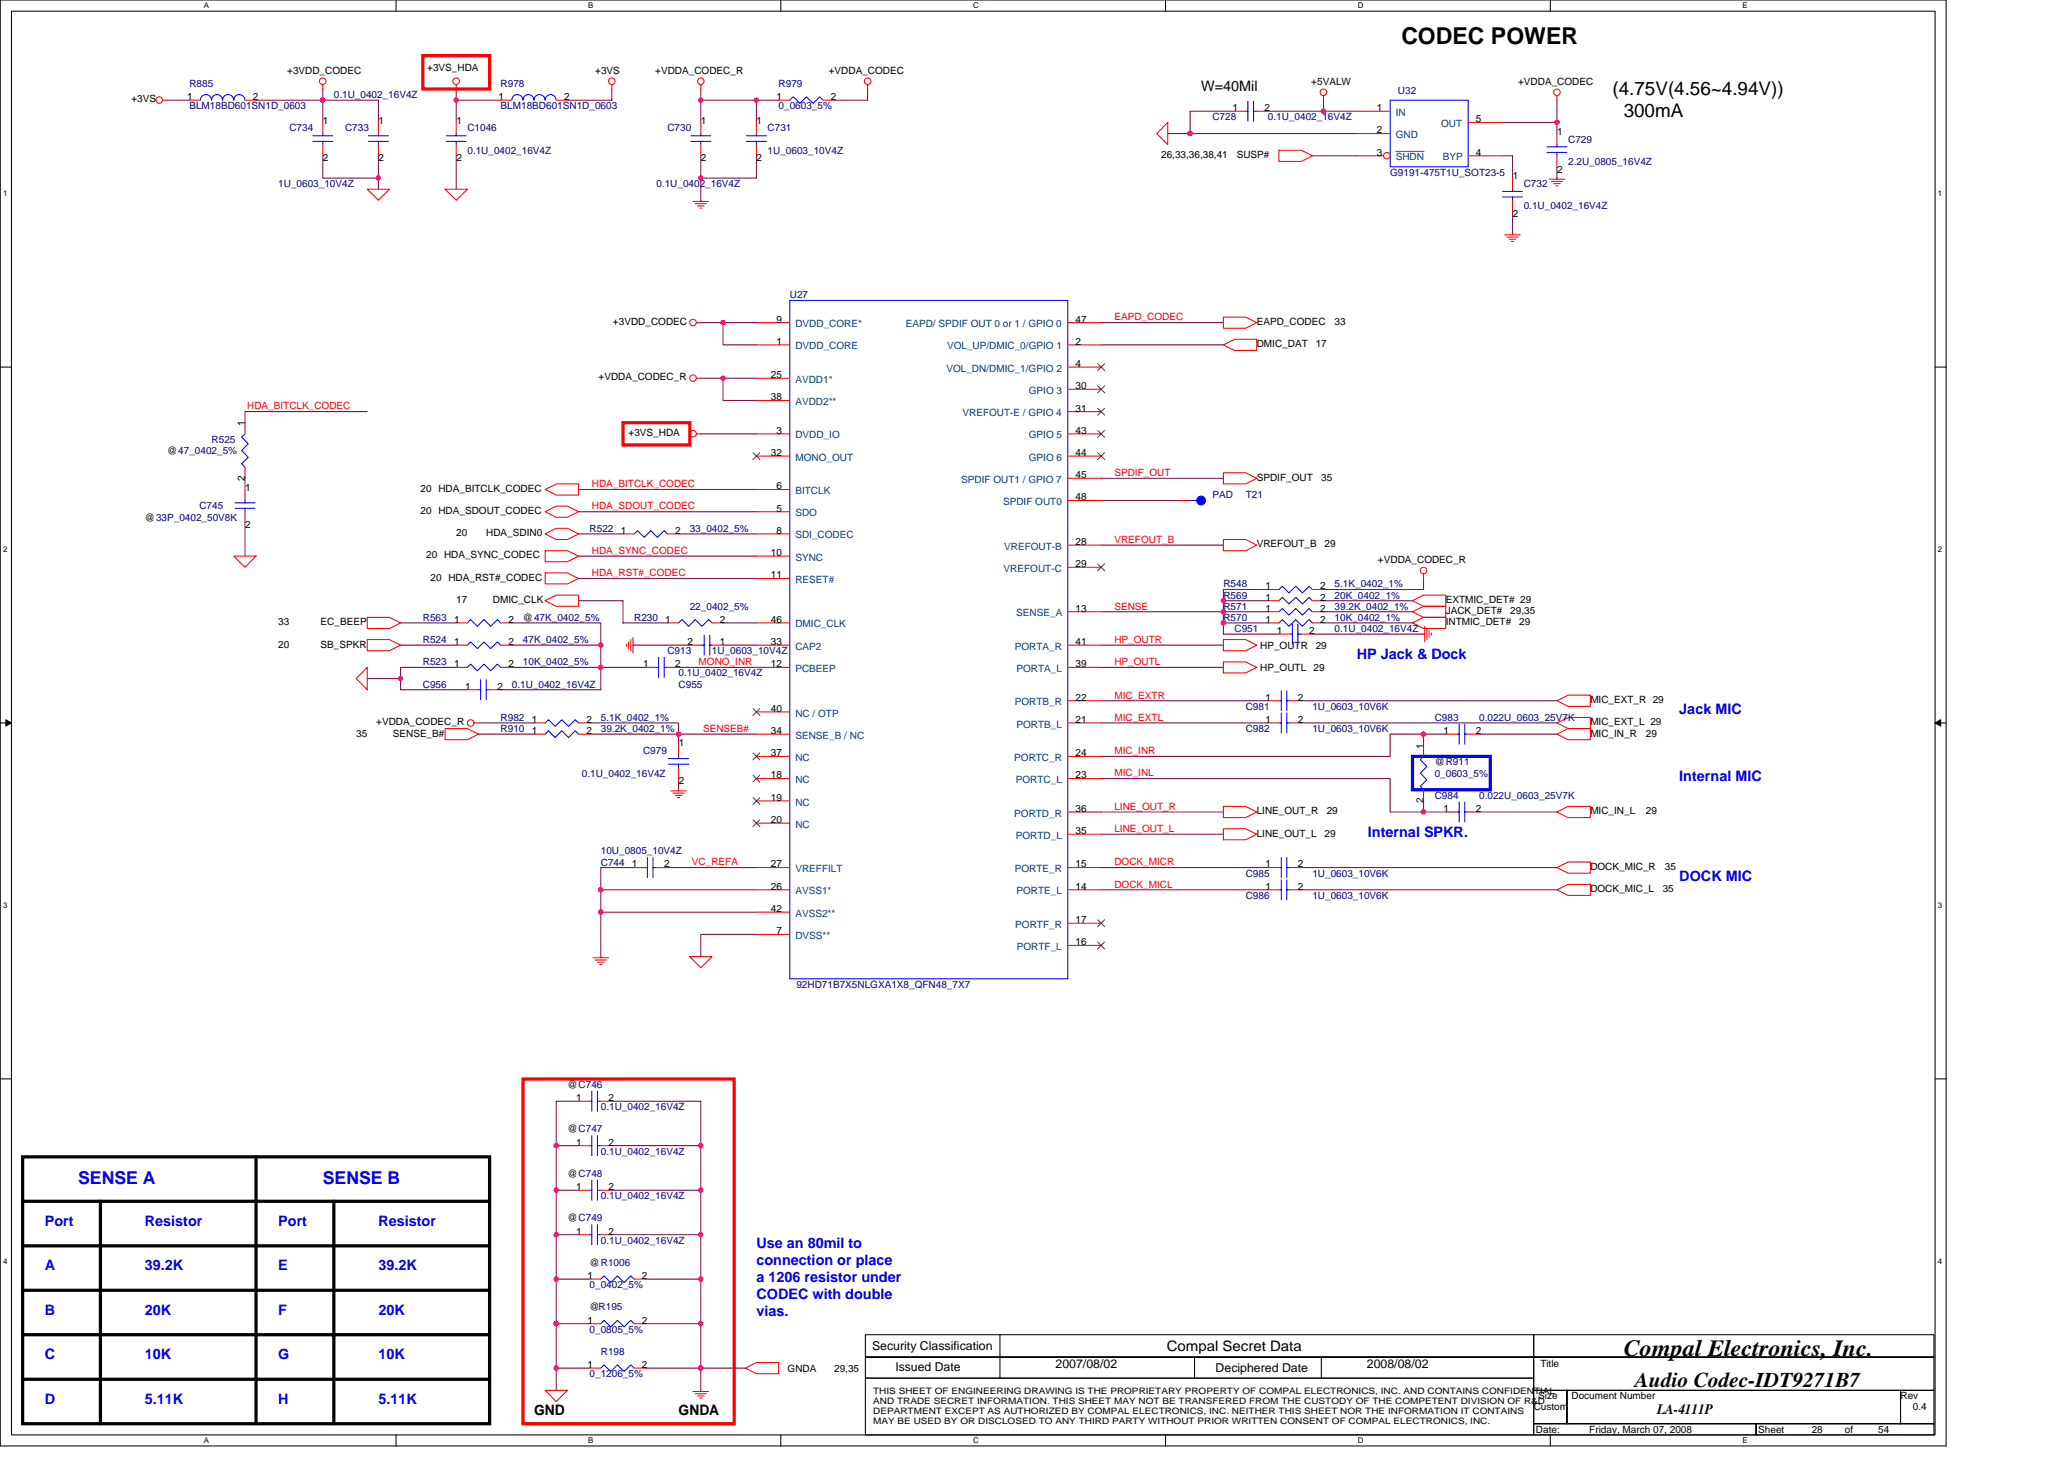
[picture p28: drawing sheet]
<svg xmlns="http://www.w3.org/2000/svg" width="297mm" height="210mm" viewBox="0 0 297 210" stroke-linecap="round" stroke-linejoin="round" font-family="sans-serif">
<defs><g id="words">
<g font-size="3.3">
<text x="201.7" y="6.3">CODEC POWER</text>
<text x="233.7" y="195.1">Compal Electronics, Inc.</text>
</g>
<text font-size="3" x="235.3" y="199.6">Audio Codec-IDT9271B7</text>
<g font-size="2.7">
<text x="232.1" y="13.7">(4.75V(4.56~4.94V))</text>
<text x="233.7" y="16.8">300mA</text>
</g>
<g font-size="2.5" fill="#00f">
<text x="11.3" y="170.4">SENSE A</text>
<text x="46.5" y="170.4">SENSE B</text>
</g>
<g font-size="2.1">
<text x="172.9" y="13.1">W=40Mil</text>
<text x="167.9" y="194.4">Compal Secret Data</text>
<text x="76.9" y="203.6">GND</text>
<text x="97.7" y="203.6">GNDA</text>
<text x="238.5" y="203.5">LA-4111P</text>
</g>
<g font-size="2.1" fill="#00f">
<text x="195.3" y="94.7">HP Jack &amp; Dock</text>
<text x="241.7" y="102.7">Jack MIC</text>
<text x="241.7" y="112.4">Internal MIC</text>
<text x="196.9" y="120.4">Internal SPKR.</text>
<text x="241.7" y="126.7">DOCK MIC</text>
<text x="6.5" y="176.4">Port</text>
<text x="20.8" y="176.4">Resistor</text>
<text x="40" y="176.4">Port</text>
<text x="54.5" y="176.4">Resistor</text>
<text x="108.9" y="179.6">Use an 80mil to</text>
<text x="6.5" y="182.8">A</text>
<text x="20.8" y="182.8">39.2K</text>
<text x="40" y="182.8">E</text>
<text x="54.5" y="182.8">39.2K</text>
<text x="108.9" y="182">connection or place</text>
<text x="108.9" y="184.5">a 1206 resistor under</text>
<text x="6.5" y="189.2">B</text>
<text x="20.8" y="189.2">20K</text>
<text x="40" y="189.2">F</text>
<text x="54.5" y="189.2">20K</text>
<text x="108.9" y="186.9">CODEC with double</text>
<text x="108.9" y="189.4">vias.</text>
<text x="6.5" y="195.6">C</text>
<text x="20.8" y="195.6">10K</text>
<text x="40" y="195.6">G</text>
<text x="54.5" y="195.6">10K</text>
<text x="6.5" y="202">D</text>
<text x="20.8" y="202">5.11K</text>
<text x="40" y="202">H</text>
<text x="54.5" y="202">5.11K</text>
</g>
<g font-size="1.8">
<text x="125.5" y="194.2">Security Classification</text>
<text x="128.9" y="197.3">Issued Date</text>
<text x="151.9" y="196.8">2007/08/02</text>
<text x="174.9" y="197.4">Deciphered Date</text>
<text x="196.7" y="196.8">2008/08/02</text>
</g>
<g font-size="1.4">
<text x="41.3" y="10.6">+3VDD_CODEC</text>
<text x="61.5" y="10.3">+3VS_HDA</text>
<text x="85.7" y="10.6">+3VS</text>
<text x="94.3" y="10.6">+VDDA_CODEC_R</text>
<text x="119.3" y="10.6">+VDDA_CODEC</text>
<text x="18.9" y="14.7">+3VS</text>
<text x="26.9" y="14.4">1</text>
<text x="36.4" y="14.4">2</text>
<text x="46.5" y="17.8">1</text>
<text x="54.5" y="17.8">1</text>
<text x="65.7" y="17.8">1</text>
<text x="71.7" y="14.4">1</text>
<text x="81.2" y="14.4">2</text>
<text x="100.9" y="17.8">1</text>
<text x="108.9" y="17.8">1</text>
<text x="111.7" y="14.4">1</text>
<text x="119.6" y="14.4">2</text>
<text x="177.4" y="16">1</text>
<text x="182" y="16">2</text>
<text x="188.7" y="12.2">+5VALW</text>
<text x="198.1" y="16">1</text>
<text x="212.4" y="17.6">5</text>
<text x="218.5" y="12.2">+VDDA_CODEC</text>
<text x="46.5" y="23.2">2</text>
<text x="54.5" y="23.2">2</text>
<text x="65.7" y="23.2">2</text>
<text x="100.9" y="23.2">2</text>
<text x="108.9" y="23.2">2</text>
<text x="167.1" y="22.7">26,33,36,38,41</text>
<text x="178" y="22.7">SUSP#</text>
<text x="198.1" y="22.4">3</text>
<text x="198.1" y="19.2">2</text>
<text x="212.4" y="22.4">4</text>
<text x="224.1" y="19.4">1</text>
<text x="217.7" y="25.8">1</text>
<text x="224.1" y="24.8">2</text>
<text x="217.7" y="31.2">2</text>
<text x="88.2" y="46.7">+3VDD_CODEC</text>
<text x="111.7" y="46.4">9</text>
<text x="154.8" y="46.4">47</text>
<text x="180.9" y="46.7">EAPD_CODEC</text>
<text x="192.1" y="46.7">33</text>
<text x="111.7" y="49.6">1</text>
<text x="154.8" y="49.6">2</text>
<text x="154.8" y="52.8">4</text>
<text x="180.9" y="50">DMIC_DAT</text>
<text x="189.4" y="50">17</text>
<text x="86.1" y="54.7">+VDDA_CODEC_R</text>
<text x="110.9" y="54.4">25</text>
<text x="110.9" y="57.6">38</text>
<text x="154.8" y="56">30</text>
<text x="154.8" y="59.2">31</text>
<text x="24" y="65.3">@47_0402_5%</text>
<text x="35.2" y="61.3" transform="rotate(-90 35.2 61.3)">1</text>
<text x="90.5" y="62.7">+3VS_HDA</text>
<text x="110.9" y="65.6">32</text>
<text x="111.7" y="62.4">3</text>
<text x="154.8" y="65.6">44</text>
<text x="154.8" y="62.4">43</text>
<text x="35.2" y="69.2" transform="rotate(-90 35.2 69.2)">2</text>
<text x="35.3" y="70.6">1</text>
<text x="60.5" y="70.7">20 HDA_BITCLK_CODEC</text>
<text x="111.7" y="70.4">6</text>
<text x="154.8" y="68.8">45</text>
<text x="154.8" y="72">48</text>
<text x="180.9" y="69.2">SPDIF_OUT</text>
<text x="190.2" y="69.2">35</text>
<text x="20.8" y="74.9">@33P_0402_50V8K</text>
<text x="35.3" y="76">2</text>
<text x="60.5" y="74">20 HDA_SDOUT_CODEC</text>
<text x="65.7" y="77.2">20</text>
<text x="70" y="77.2">HDA_SDIN0</text>
<text x="89.3" y="76.8">1</text>
<text x="97.2" y="76.8">2</text>
<text x="111.7" y="73.6">5</text>
<text x="111.7" y="76.8">8</text>
<text x="61.3" y="80.3">20 HDA_SYNC_CODEC</text>
<text x="62" y="83.5">20 HDA_RST#_CODEC</text>
<text x="110.9" y="83.2">11</text>
<text x="110.9" y="80">10</text>
<text x="154.8" y="78.4">28</text>
<text x="154.8" y="81.6">29</text>
<text x="180.9" y="78.7">VREFOUT_B</text>
<text x="190.6" y="78.7">29</text>
<text x="198.3" y="81">+VDDA_CODEC_R</text>
<text x="40" y="90">33</text>
<text x="46.1" y="90">EC_BEEP</text>
<text x="65.3" y="89.6">1</text>
<text x="65.7" y="86.7">17</text>
<text x="70.9" y="86.7">DMIC_CLK</text>
<text x="73.2" y="89.6">2</text>
<text x="75.3" y="89.3">@47K_0402_5%</text>
<text x="95.7" y="89.6">1</text>
<text x="103.6" y="89.6">2</text>
<text x="110.9" y="89.6">46</text>
<text x="154.8" y="88">13</text>
<text x="182.1" y="89.6">1</text>
<text x="182.1" y="86.4">1</text>
<text x="182.1" y="84.8">1</text>
<text x="182.1" y="88">1</text>
<text x="190" y="89.6">2</text>
<text x="190" y="86.4">2</text>
<text x="190" y="84.8">2</text>
<text x="190" y="88">2</text>
<text x="208.1" y="90">INTMIC_DET#</text>
<text x="208.1" y="86.7">EXTMIC_DET# 29</text>
<text x="208.1" y="88.3">JACK_DET#</text>
<text x="217.4" y="88.3">29,35</text>
<text x="218.6" y="90">29</text>
<text x="40" y="93.2">20</text>
<text x="46.1" y="93.2">SB_SPKR</text>
<text x="65.3" y="96">1</text>
<text x="65.3" y="92.8">1</text>
<text x="73.2" y="96">2</text>
<text x="73.2" y="92.8">2</text>
<text x="92.5" y="96">1</text>
<text x="97.2" y="96">2</text>
<text x="98.9" y="92.8">2</text>
<text x="103.6" y="92.8">1</text>
<text x="110.9" y="96">12</text>
<text x="110.9" y="92.8">33</text>
<text x="154.8" y="92.8">41</text>
<text x="154.8" y="96">39</text>
<text x="181.4" y="93.3">HP_OUTR</text>
<text x="183.7" y="91.2">1</text>
<text x="188.4" y="91.2">2</text>
<text x="189.4" y="93.3">29</text>
<text x="66.9" y="99.2">1</text>
<text x="71.6" y="99.2">2</text>
<text x="154.8" y="100.8">22</text>
<text x="181.4" y="96.5">HP_OUTL</text>
<text x="182.1" y="100.8">1</text>
<text x="186.8" y="100.8">2</text>
<text x="189" y="96.5">29</text>
<text x="228.9" y="101.2">MIC_EXT_R 29</text>
<text x="51.3" y="106">35</text>
<text x="54.1" y="104.4">+VDDA_CODEC_R</text>
<text x="56.5" y="106">SENSE_B#</text>
<text x="76.5" y="105.6">1</text>
<text x="76.5" y="104">1</text>
<text x="84.4" y="105.6">2</text>
<text x="84.4" y="104">2</text>
<text x="97.7" y="107.4">1</text>
<text x="110.9" y="105.6">34</text>
<text x="110.9" y="102.4">40</text>
<text x="154.8" y="104">21</text>
<text x="182.1" y="104">1</text>
<text x="186.8" y="104">2</text>
<text x="204.8" y="107.7" transform="rotate(-90 204.8 107.7)">1</text>
<text x="207.7" y="105.6">1</text>
<text x="212.4" y="105.6">2</text>
<text x="228.9" y="104.4">MIC_EXT_L 29</text>
<text x="228.9" y="106">MIC_IN_R</text>
<text x="236.9" y="106">29</text>
<text x="97.7" y="112.8">2</text>
<text x="110.9" y="112">18</text>
<text x="110.9" y="108.8">37</text>
<text x="154.8" y="112">23</text>
<text x="154.8" y="108.8">24</text>
<text x="206.5" y="110.1">@R911</text>
<text x="110.9" y="115.2">19</text>
<text x="110.9" y="118.4">20</text>
<text x="154.8" y="120">35</text>
<text x="154.8" y="116.8">36</text>
<text x="180.9" y="117.2">LINE_OUT_R</text>
<text x="190.9" y="117.2">29</text>
<text x="204.8" y="115.5" transform="rotate(-90 204.8 115.5)">2</text>
<text x="207.7" y="116.8">1</text>
<text x="212.4" y="116.8">2</text>
<text x="228.9" y="117.2">MIC_IN_L</text>
<text x="236.9" y="117.2">29</text>
<text x="90.9" y="124.8">1</text>
<text x="95.6" y="124.8">2</text>
<text x="110.9" y="124.8">27</text>
<text x="154.8" y="124.8">15</text>
<text x="180.9" y="120.4">LINE_OUT_L</text>
<text x="182.1" y="124.8">1</text>
<text x="186.8" y="124.8">2</text>
<text x="190.6" y="120.4">29</text>
<text x="228.9" y="125.2">DOCK_MIC_R</text>
<text x="239.6" y="125.2">35</text>
<text x="110.9" y="128">26</text>
<text x="110.9" y="131.2">42</text>
<text x="154.8" y="128">14</text>
<text x="182.1" y="128">1</text>
<text x="186.8" y="128">2</text>
<text x="228.9" y="128.4">DOCK_MIC_L</text>
<text x="239.3" y="128.4">35</text>
<text x="111.7" y="134.4">7</text>
<text x="154.8" y="136">16</text>
<text x="154.8" y="132.8">17</text>
<text x="81.7" y="156.5">@C746</text>
<text x="82.9" y="158.4">1</text>
<text x="87.6" y="158.4">2</text>
<text x="81.7" y="162.9">@C747</text>
<text x="82.9" y="164.8">1</text>
<text x="87.6" y="164.8">2</text>
<text x="81.7" y="169.3">@C748</text>
<text x="82.9" y="171.2">1</text>
<text x="87.6" y="171.2">2</text>
<text x="81.7" y="175.7">@C749</text>
<text x="82.9" y="177.6">1</text>
<text x="87.6" y="177.6">2</text>
<text x="84.5" y="184">1</text>
<text x="84.9" y="182.1">@R1006</text>
<text x="92.4" y="184">2</text>
<text x="84.5" y="190.4">1</text>
<text x="84.9" y="188.5">@R195</text>
<text x="92.4" y="190.4">2</text>
<text x="84.5" y="196.8">1</text>
<text x="92.4" y="196.8">2</text>
<text x="113.3" y="197.3">GNDA</text>
<text x="120.1" y="197.3">29,35</text>
<text x="221.7" y="196.7">Title</text>
<text x="220.7" y="202.9">Custom</text>
<text x="221.4" y="201.3">Size</text>
<text x="226.2" y="201.3">Document Number</text>
<text x="273.5" y="201.3">Rev</text>
<text x="275.3" y="202.9">0.4</text>
<text x="221" y="206.1">Date:</text>
<text x="228.7" y="206.1">Friday, March 07, 2008</text>
<text x="253" y="206.1">Sheet</text>
<text x="260.7" y="206.1">28</text>
<text x="265.5" y="206.1">of</text>
<text x="270.3" y="206.1">54</text>
</g>
<g font-size="1.4" fill="#000080">
<text x="27.3" y="12.5">R885</text>
<text x="27.3" y="15.7">BLM18BD601SN1D_0603</text>
<text x="48" y="14.1">0.1U_0402_16V4Z</text>
<text x="72" y="12.5">R978</text>
<text x="72" y="15.7">BLM18BD601SN1D_0603</text>
<text x="112.1" y="12.5">R979</text>
<text x="112.1" y="15.7">0_0603_5%</text>
<text x="174.5" y="17.3">C728</text>
<text x="182.5" y="17.3">0.1U_0402_16V4Z</text>
<text x="201.2" y="13.5">U32</text>
<text x="41.7" y="18.9">C734</text>
<text x="49.7" y="18.9">C733</text>
<text x="67.3" y="18.9">C1046</text>
<text x="67.3" y="22.1">0.1U_0402_16V4Z</text>
<text x="96.1" y="18.9">C730</text>
<text x="110.5" y="18.9">C731</text>
<text x="110.5" y="22.1">1U_0603_10V4Z</text>
<text x="225.7" y="20.5">C729</text>
<text x="225.7" y="23.7">2.2U_0805_16V4Z</text>
<text x="40" y="26.9">1U_0603_10V4Z</text>
<text x="94.5" y="26.9">0.1U_0402_16V4Z</text>
<text x="200.1" y="25.3">G9191-475T1U_SOT23-5</text>
<text x="219.3" y="26.9">C732</text>
<text x="219.3" y="30.1">0.1U_0402_16V4Z</text>
<text x="113.7" y="42.9">U27</text>
<text x="30.5" y="63.7">R525</text>
<text x="174.5" y="71.7">PAD</text>
<text x="179.3" y="71.7">T21</text>
<text x="28.7" y="73.3">C745</text>
<text x="84.9" y="76.5">R522</text>
<text x="99.3" y="76.5">33_0402_5%</text>
<text x="60.9" y="89.3">R563</text>
<text x="91.3" y="89.3">R230</text>
<text x="99.3" y="87.7">22_0402_5%</text>
<text x="176.1" y="89.3">R570</text>
<text x="176.1" y="86.1">R569</text>
<text x="176.1" y="84.5">R548</text>
<text x="176.1" y="87.7">R571</text>
<text x="192.1" y="89.3">10K_0402_1%</text>
<text x="192.1" y="86.1">20K_0402_1%</text>
<text x="192.1" y="84.5">5.1K_0402_1%</text>
<text x="192.1" y="87.7">39.2K_0402_1%</text>
<text x="60.9" y="95.7">R523</text>
<text x="60.9" y="92.5">R524</text>
<text x="75.3" y="95.7">10K_0402_5%</text>
<text x="75.3" y="92.5">47K_0402_5%</text>
<text x="96.1" y="94.1">C913</text>
<text x="102.5" y="94.1">1U_0603_10V4Z</text>
<text x="177.7" y="90.9">C951</text>
<text x="192.1" y="90.9">0.1U_0402_16V4Z</text>
<text x="60.9" y="98.9">C956</text>
<text x="73.7" y="98.9">0.1U_0402_16V4Z</text>
<text x="97.7" y="98.9">C955</text>
<text x="97.7" y="97.3">0.1U_0402_16V4Z</text>
<text x="72" y="105.3">R910</text>
<text x="72" y="103.7">R982</text>
<text x="86.5" y="105.3">39.2K_0402_1%</text>
<text x="86.5" y="103.7">5.1K_0402_1%</text>
<text x="179.3" y="102.1">C981</text>
<text x="179.3" y="105.3">C982</text>
<text x="188.9" y="102.1">1U_0603_10V6K</text>
<text x="188.9" y="105.3">1U_0603_10V6K</text>
<text x="206.5" y="103.7">C983</text>
<text x="212.9" y="103.7">0.022U_0603_25V7K</text>
<text x="83.7" y="111.7">0.1U_0402_16V4Z</text>
<text x="92.5" y="108.5">C979</text>
<text x="206.5" y="111.7">0_0603_5%</text>
<text x="206.5" y="114.9">C984</text>
<text x="212.9" y="114.9">0.022U_0603_25V7K</text>
<text x="86.5" y="124.5">C744</text>
<text x="86.5" y="122.9">10U_0805_10V4Z</text>
<text x="179.3" y="129.3">C986</text>
<text x="179.3" y="126.1">C985</text>
<text x="188.9" y="129.3">1U_0603_10V6K</text>
<text x="188.9" y="126.1">1U_0603_10V6K</text>
<text x="114.6" y="142.1">92HD71B7X5NLGXA1X8_QFN48_7X7</text>
<text x="86.5" y="159.7">0.1U_0402_16V4Z</text>
<text x="86.5" y="166.1">0.1U_0402_16V4Z</text>
<text x="86.5" y="172.5">0.1U_0402_16V4Z</text>
<text x="86.5" y="178.9">0.1U_0402_16V4Z</text>
<text x="84.9" y="185.3">0_0402_5%</text>
<text x="84.9" y="191.7">0_0805_5%</text>
<text x="86.5" y="194.9">R198</text>
<text x="84.9" y="198.1">0_1206_5%</text>
</g>
<g font-size="1.4" fill="#004080">
<text x="200.9" y="16.7">IN</text>
<text x="200.9" y="19.9">GND</text>
<text x="200.9" y="23.1">SHDN</text>
<text x="207.4" y="18.3">OUT</text>
<text x="207.6" y="23.1">BYP</text>
<text x="114.5" y="47.1">DVDD_CORE*</text>
<text x="130.3" y="47.1">EAPD/ SPDIF OUT 0 or 1 / GPIO 0</text>
<text x="114.5" y="50.3">DVDD_CORE</text>
<text x="136.2" y="53.5">VOL_DN/DMIC_1/GPIO 2</text>
<text x="136.3" y="50.3">VOL_UP/DMIC_0/GPIO 1</text>
<text x="114.5" y="55.1">AVDD1*</text>
<text x="114.5" y="58.3">AVDD2**</text>
<text x="138.5" y="59.9">VREFOUT-E / GPIO 4</text>
<text x="148.1" y="56.7">GPIO 3</text>
<text x="114.5" y="63.1">DVDD_IO</text>
<text x="148.1" y="63.1">GPIO 5</text>
<text x="114.5" y="71.1">BITCLK</text>
<text x="114.5" y="66.3">MONO_OUT</text>
<text x="138.3" y="69.5">SPDIF OUT1 / GPIO 7</text>
<text x="148.1" y="66.3">GPIO 6</text>
<text x="114.5" y="74.3">SDO</text>
<text x="114.5" y="77.5">SDI_CODEC</text>
<text x="144.4" y="72.7">SPDIF OUT0</text>
<text x="114.5" y="83.9">RESET#</text>
<text x="114.5" y="80.7">SYNC</text>
<text x="144.4" y="82.3">VREFOUT-C</text>
<text x="144.5" y="79.1">VREFOUT-B</text>
<text x="146.3" y="88.7">SENSE_A</text>
<text x="114.5" y="93.5">CAP2</text>
<text x="114.5" y="90.3">DMIC_CLK</text>
<text x="146" y="93.5">PORTA_R</text>
<text x="114.5" y="96.7">PCBEEP</text>
<text x="146" y="101.5">PORTB_R</text>
<text x="146.3" y="96.7">PORTA_L</text>
<text x="114.5" y="106.3">SENSE_B / NC</text>
<text x="114.5" y="103.1">NC / OTP</text>
<text x="146.3" y="104.7">PORTB_L</text>
<text x="114.5" y="112.7">NC</text>
<text x="114.5" y="109.5">NC</text>
<text x="146" y="109.5">PORTC_R</text>
<text x="146.2" y="112.7">PORTC_L</text>
<text x="114.5" y="115.9">NC</text>
<text x="114.5" y="119.1">NC</text>
<text x="146" y="117.5">PORTD_R</text>
<text x="114.5" y="125.5">VREFFILT</text>
<text x="146" y="125.5">PORTE_R</text>
<text x="146.2" y="120.7">PORTD_L</text>
<text x="114.5" y="128.7">AVSS1*</text>
<text x="114.5" y="131.9">AVSS2**</text>
<text x="146.3" y="128.7">PORTE_L</text>
<text x="114.5" y="135.1">DVSS**</text>
<text x="146.1" y="133.5">PORTF_R</text>
<text x="146.3" y="136.7">PORTF_L</text>
</g>
<g font-size="1.4" fill="#f00">
<text x="160.4" y="46.1">EAPD_CODEC</text>
<text x="35.6" y="58.9">HDA_BITCLK_CODEC</text>
<text x="85.2" y="70.1">HDA_BITCLK_CODEC</text>
<text x="160.4" y="68.5">SPDIF_OUT</text>
<text x="85.2" y="73.3">HDA_SDOUT_CODEC</text>
<text x="85.2" y="79.7">HDA_SYNC_CODEC</text>
<text x="85.2" y="82.9">HDA_RST#_CODEC</text>
<text x="160.4" y="78.1">VREFOUT_B</text>
<text x="160.4" y="87.7">SENSE</text>
<text x="100.5" y="95.7">MONO_INR</text>
<text x="160.4" y="95.7">HP_OUTL</text>
<text x="160.4" y="92.5">HP_OUTR</text>
<text x="160.4" y="100.5">MIC_EXTR</text>
<text x="101.2" y="105.3">SENSEB#</text>
<text x="160.4" y="103.7">MIC_EXTL</text>
<text x="160.4" y="108.5">MIC_INR</text>
<text x="160.4" y="111.7">MIC_INL</text>
<text x="160.4" y="119.7">LINE_OUT_L</text>
<text x="160.4" y="116.5">LINE_OUT_R</text>
<text x="99.6" y="124.5">VC_REFA</text>
<text x="160.4" y="124.5">DOCK_MICR</text>
<text x="160.4" y="127.7">DOCK_MICL</text>
</g>
<g font-size="1.3">
<text x="125.7" y="200.5">THIS SHEET OF ENGINEERING DRAWING IS THE PROPRIETARY PROPERTY OF COMPAL ELECTRONICS, INC. AND CONTAINS CONFIDENTIAL</text>
<text x="125.7" y="202">AND TRADE SECRET INFORMATION. THIS SHEET MAY NOT BE TRANSFERED FROM THE CUSTODY OF THE COMPETENT DIVISION OF R&amp;D</text>
<text x="125.7" y="203.5">DEPARTMENT EXCEPT AS AUTHORIZED BY COMPAL ELECTRONICS, INC. NEITHER THIS SHEET NOR THE INFORMATION IT CONTAINS</text>
<text x="125.7" y="204.9">MAY BE USED BY OR DISCLOSED TO ANY THIRD PARTY WITHOUT PRIOR WRITTEN CONSENT OF COMPAL ELECTRONICS, INC.</text>
</g>
<g font-size="1.1">
<text x="29.3" y="1.2">A</text>
<text x="84.7" y="1.2">B</text>
<text x="140" y="1.2">C</text>
<text x="195.4" y="1.2">D</text>
<text x="250.8" y="1.2">E</text>
<text x=".4" y="28.2">1</text>
<text x="278.9" y="28.2">1</text>
<text x=".4" y="79.4">2</text>
<text x="278.9" y="79.4">2</text>
<text x=".4" y="130.6">3</text>
<text x="278.9" y="130.6">3</text>
<text x=".4" y="181.8">4</text>
<text x="278.9" y="181.8">4</text>
<text x="29.3" y="207.6">A</text>
<text x="84.7" y="207.6">B</text>
<text x="140" y="207.6">C</text>
<text x="195.4" y="207.6">D</text>
<text x="250.8" y="207.6">E</text>
</g>
</g></defs>
<path d="M0 0h280.1v208h-280.1zM1.6 1.6h276.9v204.8h-276.9z" fill="none" stroke="#000" stroke-width=".15"/>
<g fill="#fff">
<path d="M29.3 .2h.8v1.2h-.8z"/>
<path d="M29.3 206.6h.8v1.3h-.8z"/>
</g>
<path d="M57 0v1.6M57 206.4v1.6" fill="none" stroke="#000" stroke-width=".15"/>
<g fill="#fff">
<path d="M84.7 .2h.7v1.2h-.7z"/>
<path d="M84.7 206.6h.7v1.3h-.7z"/>
</g>
<path d="M112.4 0v1.6M112.4 206.4v1.6" fill="none" stroke="#000" stroke-width=".15"/>
<g fill="#fff">
<path d="M140 .2h.8v1.2h-.8z"/>
<path d="M140 206.6h.8v1.3h-.8z"/>
</g>
<path d="M167.7 0v1.6M167.7 206.4v1.6" fill="none" stroke="#000" stroke-width=".15"/>
<g fill="#fff">
<path d="M195.4 .2h.8v1.2h-.8z"/>
<path d="M195.4 206.6h.8v1.3h-.8z"/>
</g>
<path d="M223.1 0v1.6M223.1 206.4v1.6" fill="none" stroke="#000" stroke-width=".15"/>
<g fill="#fff">
<path d="M250.8 .2h.7v1.2h-.7z"/>
<path d="M250.8 206.6h.7v1.3h-.7z"/>
<path d="M.4 27.2h.7v1.3h-.7z"/>
<path d="M278.9 27.2h.6v1.3h-.6z"/>
<path d="M.4 78.4h.7v1.3h-.7z"/>
<path d="M278.9 78.4h.6v1.3h-.6z"/>
</g>
<path d="M0 52.8h1.6M278.5 52.8h1.6" fill="none" stroke="#000" stroke-width=".15"/>
<g fill="#fff">
<path d="M.4 129.6h.7v1.3h-.7z"/>
<path d="M278.9 129.6h.6v1.3h-.6z"/>
</g>
<path d="M0 104h1.6M278.5 104h1.6" fill="none" stroke="#000" stroke-width=".15"/>
<path d="M.8 103.5l.8 .5-.8 .5zM278.5 104l.8-.5v1z" fill="#000" stroke="#000" stroke-width=".14"/>
<g fill="#fff">
<path d="M.4 180.8h.7v1.3h-.7z"/>
<path d="M278.9 180.8h.6v1.3h-.6z"/>
</g>
<g fill="none" stroke="#000" stroke-width=".15">
<path d="M0 155.2h1.6M278.5 155.2h1.6M124.5 192h96.2v3.2h-96.2zM124.5 195.2h96.2v3.1h-96.2zM124.5 198.3h96.2v8.1h-96.2zM143.9 192v6.3M171.9 195.2v3.1M190.2 195.2v3.1M220.7 192h57.6v3.2h-57.6zM220.7 195.2h57.6v4.8h-57.6zM220.7 200h4.8v4.8h-4.8zM220.7 204.8h32v1.6h-32z"/>
<path d="M225.5 200h48v4.8h-48zM252.7 204.8h25.6v1.6h-25.6zM273.5 200h4.8v4.8h-4.8z"/>
</g>
<g fill="none" stroke="#800040" stroke-width=".15">
<path d="M24 14.4h3.3M36.8 14.4h17.7v3.2M46.5 12.8v4.8M65.7 12.8v1.6h6.3M65.7 14.4v3.2M88.1 12.8v1.6h-6.4M100.9 14.4h11.2M100.9 12.8v4.8M108.9 14.4v3.2M124.9 12.8v1.6h-4.8M168.1 19.2h27.2M177.7 16h-6.4v3.2"/>
<path d="M182.5 16h12.8M190.5 14.4v1.6M216.1 17.6h8M224.1 14.4v4.8M46.5 22.4v3.2h8M54.5 22.4v4.8M65.7 22.4v4.8M100.9 22.4v6.4M108.9 22.4v3.2h-8M188.9 22.4h6.4M216.1 22.4h1.6v3.2M217.7 30.4v3.2"/>
<path d="M224.1 24v1.6M52.8 59.2h-17.5v1.6M100.9 46.4h3.2v3.2h4.8M100.9 54.4h3.2v3.2h4.8M104.1 46.4h4.8M104.1 54.4h4.8M158.5 46.4h17.6M158.5 49.6h17.6M35.3 68.8v1.6M35.3 75.2v4.8M83.3 76.8h6.4M83.3 70.4h25.6"/>
<path d="M83.3 73.6h25.6M97.7 76.8h11.2M100.9 62.4h8M158.5 78.4h17.6M158.5 68.8h17.6M158.5 72h11.2M52.8 97.6h4.9M57.7 89.6h8M57.7 92.8h8M65.7 96h-8v3.2h9.6M73.7 89.6h12.8v3.2M73.7 96h19.2"/>
<path d="M73.7 92.8h12.8M83.3 86.4h6.4v3.2h6.4M83.3 80h25.6M83.3 83.2h25.6M86.5 92.8v6.4h-14.5M91.3 92.8h8M97.7 96h11.2M104.1 89.6h4.8M104.1 92.8h4.8M158.5 88h24M158.5 96h17.6M158.5 92.8h17.6"/>
<path d="M176.1 89.6h6.4M176.1 86.4h6.4M182.5 84.8h-6.4v6.4h8M188.9 91.2h16M190.5 89.6h12.8M190.5 88h12.8M190.5 86.4h12.8M204.9 83.2v1.6h-14.4M68.9 104h8M68.9 105.6h8M84.9 104h12.8v1.6h-12.8M97.7 112v1.6"/>
<path d="M108.9 105.6h-11.2v1.6M158.5 112h41.6v4.8h8M158.5 100.8h24M158.5 104h24M158.5 116.8h17.6M187.3 100.8h36.8M187.3 104h36.8M204.9 105.6v1.6M204.9 115.2v1.6M208.1 105.6h-8v3.2h-41.6M212.9 105.6h11.2M212.9 116.8h11.2"/>
<path d="M86.5 128h22.4M86.5 131.2h22.4M91.3 124.8h-4.8v12.8M96.1 124.8h12.8M108.9 134.4h-8v3.2M158.5 124.8h24M158.5 128h24M158.5 120h17.6M187.3 124.8h36.8M187.3 128h36.8M83.3 158.4h-3.3v19.2M88.1 158.4h12.8v41.6"/>
<path d="M80 177.6v6.4h4.9M80 164.8h3.3M80 171.2h3.3M80 177.6h3.3M88.1 164.8h12.8M88.1 171.2h12.8M88.1 177.6h12.8M80 184v16M80 190.4h4.9M80 196.8h4.9M92.9 190.4h8M92.9 196.8h14.4"/>
<path d="M92.9 184h8"/>
</g>
<g fill="#f0f" stroke="#f0f" stroke-width=".15">
<circle cx="190.5" cy="16" r=".32"/>
<circle cx="65.6" cy="14.4" r=".31"/>
<circle cx="46.4" cy="14.4" r=".31"/>
<circle cx="100.8" cy="14.4" r=".31"/>
<circle cx="108.8" cy="14.4" r=".31"/>
<circle cx="100.8" cy="25.6" r=".31"/>
<circle cx="171.3" cy="19.2" r=".32"/>
<circle cx="54.4" cy="25.6" r=".31"/>
<circle cx="224.1" cy="17.6" r=".31"/>
<circle cx="80.1" cy="164.8" r=".31"/>
<circle cx="100.8" cy="164.8" r=".31"/>
<circle cx="80.1" cy="190.4" r=".31"/>
<circle cx="80" cy="171.2" r=".32"/>
<circle cx="100.8" cy="196.8" r=".31"/>
<circle cx="100.8" cy="190.4" r=".31"/>
<circle cx="100.8" cy="171.2" r=".32"/>
<circle cx="80.1" cy="196.8" r=".31"/>
<circle cx="80" cy="184" r=".32"/>
<circle cx="80.1" cy="177.6" r=".31"/>
<circle cx="100.8" cy="184" r=".32"/>
<circle cx="100.8" cy="177.6" r=".31"/>
<circle cx="104.1" cy="46.4" r=".31"/>
<circle cx="104.1" cy="54.4" r=".31"/>
<circle cx="204.9" cy="116.8" r=".31"/>
<circle cx="204.9" cy="105.6" r=".31"/>
<circle cx="176.1" cy="89.6" r=".31"/>
<circle cx="176.1" cy="88" r=".32"/>
<circle cx="176.1" cy="86.4" r=".31"/>
<circle cx="86.4" cy="96" r=".32"/>
<circle cx="97.6" cy="105.6" r=".31"/>
<circle cx="86.4" cy="128" r=".32"/>
<circle cx="86.4" cy="131.2" r=".32"/>
<circle cx="57.6" cy="97.6" r=".31"/>
<circle cx="86.4" cy="92.8" r=".31"/>
</g>
<g fill="none" stroke="#f00" stroke-width=".15">
<path d="M23.4 14.4h.6M27.3 14.4h1.5M35.3 14.4h1.5M46.5 12.2v.6M46.5 17.6v1.6M65.7 12.2v.6M72 14.4h1.7M80 14.4h1.7M88.1 12.2v.6M100.9 12.2v.6M108.9 17.6v1.6M112.1 14.4h1.6"/>
<path d="M118.5 14.4h1.6M124.9 12.2v.6M168.1 17.6v3.2l-1.6-1.6zM190.5 13.8v.6M195.3 16h4.8M195.3 19.2h4.8M224.1 13.8v.6M224.1 19.2v1.6M46.5 20.8v1.6M52.8 27.2h3.2l-1.5 1.6zM64 27.2h3.3l-1.6 1.6zM99.7 29h2.3"/>
<path d="M100.1 29.3h1.6M100.4 29.6h.9M100.7 29.9h.3M100.9 28.8v.2M108.9 20.8v1.6M184.1 21.6h3.2l1.6 .8-1.6 .8h-3.2zM216.6 33.8h2.2M216.9 34.1h1.6M217.2 34.4h1M217.5 34.7h.3M217.7 33.6v.2M217.7 25.6v1.6"/>
<path d="M217.7 28.8v1.6M222.9 25.8h2.3M223.3 26.1h1.6M223.6 26.4h1M223.9 26.7h.3M224.1 25.6v.2M224.1 22.4v1.6M100.2 46.4h.7M100.2 54.4h.7M108.9 49.6h4.8M108.9 46.4h4.8M108.9 54.4h4.8"/>
<path d="M108.9 57.6h4.8M153.7 49.6h4.8M153.7 52.8h4.8M153.7 46.4h4.8M153.7 59.2h4.8M153.7 56h4.8M176.1 45.6h3.2l1.6 .8-1.6 .8h-3.2zM176.1 49.6l1.6-.8h3.2v1.6h-3.2zM78.5 70.4l1.5-.8h3.3v1.6h-3.3zM78.5 73.6l1.5-.8h1.7l1.6 .8-1.6 .8h-1.7zM78.5 76.8l1.5-.8h1.7l1.6 .8-1.6 .8h-1.7zM78.5 79.2h3.2l1.6 .8-1.6 .8h-3.2z"/>
<path d="M100.2 62.4h.7M108.9 70.4h4.8M108.9 73.6h4.8M108.9 62.4h4.8M108.9 76.8h4.8M108.9 65.6h4.8M153.7 62.4h4.8M153.7 65.6h4.8M153.7 78.4h4.8M153.7 72h4.8M153.7 68.8h4.8M169.7 72h1.6"/>
<path d="M176.1 77.6h3.2l1.6 .8-1.6 .8h-3.2zM176.1 68h3.2l1.6 .8-1.6 .8h-3.2zM33.7 80h3.1l-1.5 1.6zM52.8 92h3.2l1.7 .8-1.7 .8h-3.2zM52.8 88.8h3.2l1.7 .8-1.7 .8h-3.2zM52.8 96v3.2l-1.5-1.6zM65.7 96h1.6M65.7 89.6h1.6M67.3 99.2h1.6M70.5 99.2h1.5M72 96h1.7M72 89.6h1.7"/>
<path d="M78.5 82.4h3.2l1.6 .8-1.6 .8h-3.2zM78.5 86.4l1.5-.8h3.3v1.6h-3.3zM90.1 92.7v.3M90.5 92.4v.9M90.8 92v1.6M91.1 91.7v2.2M91.1 92.8h.2M96.1 89.6h1.6M102.5 89.6h1.6M108.9 96h4.8M108.9 83.2h4.8M108.9 80h4.8"/>
<path d="M108.9 92.8h4.8M108.9 89.6h4.8M153.7 96h4.8M153.7 88h4.8M153.7 92.8h4.8M153.7 81.6h4.8M176.1 92h3.2l1.6 .8-1.6 .8h-3.2zM176.1 95.2h3.2l1.6 .8-1.6 .8h-3.2zM182.5 89.6h1.6M182.5 86.4h1.6M184.1 91.2h1.6M187.3 91.2h1.6"/>
<path d="M188.9 89.6h1.6M188.9 86.4h1.6M203.3 89.6l1.6-.8h3.2v1.6h-3.2zM203.3 86.4l1.6-.8h3.2v1.6h-3.2zM203.3 88l1.6-.8h3.2v1.6h-3.2zM204.9 91.2h.1M204.9 82.6v.6M205 90.1v2.3M205.4 90.4v1.6M205.7 90.7v1M206 91.1v.3M64 104.8h3.3l1.6 .8-1.6 .8h-3.3z"/>
<path d="M68.2 104h.7M76.9 104h1.6M76.9 105.6h1.6M83.3 104h1.6M83.3 105.6h1.6M96.5 113.8h2.3M96.9 114.1h1.6M97.2 114.4h.9M97.5 114.7h.3M97.7 113.6v.2M97.7 107.2v1.6M97.7 110.4v1.6"/>
<path d="M108.9 112h4.8M108.9 115.2h4.8M108.9 118.4h4.8M108.9 108.8h4.8M108.9 105.6h4.8M108.9 102.4h4.8M153.7 112h4.8M153.7 104h4.8M153.7 100.8h4.8M153.7 108.8h4.8M153.7 116.8h4.8M176.1 119.2h3.2l1.6 .8-1.6 .8h-3.2z"/>
<path d="M176.1 116h3.2l1.6 .8-1.6 .8h-3.2zM182.5 100.8h1.6M185.7 100.8h1.6M224.1 104l1.6-.8h3.2v1.6h-3.2zM224.1 100.8l1.6-.8h3.2v1.6h-3.2zM224.1 116.8l1.6-.8h3.2v1.6h-3.2zM224.1 105.6l1.6-.8h3.2v1.6h-3.2zM85.3 137.8h2.3M85.7 138.1h1.6M86 138.4h.9M86.3 138.7h.3M86.5 137.6v.2"/>
<path d="M91.3 124.8h1.6M94.5 124.8h1.6M99.3 137.6h3.2l-1.6 1.6zM108.9 128h4.8M108.9 134.4h4.8M108.9 124.8h4.8M108.9 131.2h4.8M153.7 128h4.8M153.7 124.8h4.8M153.7 136h4.8M153.7 132.8h4.8M153.7 120h4.8"/>
<path d="M182.5 128h1.6M182.5 124.8h1.6M185.7 128h1.6M185.7 124.8h1.6M224.1 128l1.6-.8h3.2v1.6h-3.2zM224.1 124.8l1.6-.8h3.2v1.6h-3.2zM83.3 164.8h1.6M83.3 177.6h1.6M83.3 171.2h1.6M86.5 164.8h1.6M86.5 177.6h1.6M86.5 171.2h1.6"/>
<path d="M84.9 190.4h1.6M84.9 196.8h1.6M91.3 190.4h1.6M91.3 196.8h1.6M107.3 196.8l1.6-.8h3.2v1.6h-3.2zM78.5 200h3.2l-1.7 1.6zM99.7 200.2h2.3M100.1 200.5h1.6M100.4 200.8h.9M100.7 201.1h.3M100.9 200v.2"/>
<circle cx="22.9" cy="14.4" r=".47"/>
<circle cx="46.4" cy="11.7" r=".47"/>
<circle cx="65.6" cy="11.7" r=".47"/>
<circle cx="88" cy="11.7" r=".47"/>
<circle cx="100.9" cy="11.7" r=".47"/>
<circle cx="124.9" cy="11.7" r=".47"/>
<circle cx="190.4" cy="13.3" r=".47"/>
<circle cx="224.1" cy="13.3" r=".47"/>
<circle cx="99.7" cy="54.4" r=".47"/>
<circle cx="99.7" cy="46.4" r=".47"/>
<circle cx="99.7" cy="62.4" r=".47"/>
<circle cx="204.9" cy="82.1" r=".47"/>
<circle cx="67.7" cy="104" r=".47"/>
</g>
<path d="M60.9 8h9.6v4.8h-9.6zM89.7 60.8h9.6v3.2h-9.6zM75.3 155.2h30.4v49.6h-30.4z" fill="none" stroke="#f00" stroke-width=".47"/>
<path d="M203.3 108.8h11.2v4.8h-11.2z" fill="none" stroke="#00f" stroke-width=".47"/>
<path d="M3.3 179.2h67.2M3.3 172.8h67.2M3.3 166.4h67.2v38.4h-67.2zM14.5 172.8v32M36.8 166.4v38.4M48 172.8v32M3.3 185.6h67.2M3.3 198.4h67.2M3.3 192h67.2" fill="none" stroke="#000" stroke-width=".47"/>
<g fill="none" stroke="#00f" stroke-width=".15">
<path d="M28.8 14.4a.79 .79 0 0 1 .8-.8 .79 .79 0 0 1 .8 .8 .79 .79 0 0 1 .8-.8 .79 .79 0 0 1 .8 .8M32 14.4a.8 .8 0 0 1 .8-.8 .8 .8 0 0 1 .9 .8 .79 .79 0 0 1 .7-.8 .79 .79 0 0 1 .8 .8M45 19.5h2.9M46.5 19.2v.3M73.7 14.4a.79 .79 0 0 1 .8-.8 .79 .79 0 0 1 .7 .8M75.3 14.4a.78 .78 0 0 1 .7-.8 .78 .78 0 0 1 .8 .8M76.9 14.4a.79 .79 0 0 1 .7-.8 .79 .79 0 0 1 .8 .8M78.5 14.4a.78 .78 0 0 1 .7-.8 .78 .78 0 0 1 .8 .8M107.4 19.5h2.9M108.9 19.2v.3M113.7 14.4l.4-.5 1 1 1-1 .9 1 1-1 .5 .5M200.1 14.4h11.2v9.6h-11.2z"/>
<path d="M45 20.3h2.9M46.5 20.3v.5M107.4 20.3h2.9M108.9 20.3v.5M216.2 28.3h2.9M216.2 27.5h2.9M217.7 27.2v.3M217.7 28.3v.5M222.6 21.9h2.9M222.6 21.1h2.9M224.1 20.8v.3M224.1 21.9v.5"/>
<path d="M113.7 43.2h40v97.6h-40zM171.3 72h.9M67.3 89.6l.4-.5 1 1 1-1 .9 1 1-1 .4 .5M67.3 96l.4-.5 1 1 1-1 .9 1 1-1 .4 .5M68.9 99.2h.3M69.2 97.8v2.9M70 99.2h.5M70 97.8v2.9M97.7 89.6l.4-.5 1 1 1-1 .9 1 1-1 .5 .5M184.1 89.6l.4-.5 1 1 1-1 .9 1 1-1 .5 .5M184.1 86.4l.4-.5 1 1 1-1 .9 1 1-1 .5 .5M184.4 99.4v2.9"/>
<path d="M185.2 99.4v2.9M185.7 91.2h.3M186 89.8v2.9M186.8 91.2h.5M186.8 89.8v2.9M78.5 105.6l.4-.5 1 1 1-1 .9 1 1-1 .5 .5M78.5 104l.4-.5 1 1 1-1 .9 1 1-1 .5 .5M96.2 109.9h2.9M96.2 109.1h2.9M97.7 108.8v.3M97.7 109.9v.5M184.1 100.8h.3"/>
<path d="M185.2 100.8h.5M92.9 124.8h.3M93.2 123.4v2.9M94 124.8h.5M94 123.4v2.9M184.1 128h.3M184.1 124.8h.3M184.4 123.4v2.9M184.4 126.6v2.9M185.2 128h.5M185.2 123.4v2.9M185.2 126.6v2.9"/>
<path d="M185.2 124.8h.5M84.9 164.8h.3M84.9 177.6h.3M84.9 171.2h.3M85.2 163.4v2.9M85.2 169.8v2.9M85.2 176.2v2.9M86 164.8h.5M86 163.4v2.9M86 169.8v2.9M86 176.2v2.9M86 177.6h.5"/>
<path d="M86 171.2h.5M86.5 190.4l.4-.5 1 1 1-1 .9 1 1-1 .5 .5M86.5 196.8l.4-.4 1 .9 1-.9 .9 .9 1-.9 .5 .4"/>
</g>
<g fill="none" stroke="#804000" stroke-width=".14">
<path d="M158 52.3l1 1M158 58.7l1 1M158 55.5l1 1M159 52.3l-1 1M159 58.7l-1 1M159 55.5l-1 1M108.4 65.1l1 1M109.3 65.1l-1 1M158 65.1l1 1M158 61.9l1 1M159 65.1l-1 1M159 61.9l-1 1"/>
<path d="M158 81.1l1 1M159 81.1l-1 1M108.4 111.5l1 1M108.4 114.7l1 1M108.4 117.9l1 1M108.4 101.9l1 1M108.4 108.3l1 1M109.3 111.5l-1 1M109.3 114.7l-1 1M109.3 117.9l-1 1M109.3 101.9l-1 1M109.3 108.3l-1 1"/>
<path d="M158 135.5l1 1M158 132.3l1 1M159 135.5l-1 1M159 132.3l-1 1"/>
</g>
<circle cx="172.8" cy="72" r=".63" fill="#00f" stroke="#00f" stroke-width=".15"/>
<circle cx="199.6" cy="22.4" r=".46" fill="#fff" stroke="#f00" stroke-width=".15"/>
<g fill="none" stroke="#f00" stroke-width=".15">
<path d="M54.5 17.6v1.6M65.7 17.6v1.6M100.9 17.6v1.6M177.7 16h1.6M180.9 16h1.6M211.3 17.6h4.8M54.5 20.8v1.6M65.7 20.8v1.6M100.9 20.8v1.6M195.3 22.4h3.8M211.3 22.4h4.8M35.3 60.8v1.6"/>
<path d="M35.3 67.2v1.6M35.3 70.4v1.6M35.3 73.6v1.6M89.7 76.8h1.6M96.1 76.8h1.6M65.7 92.8h1.6M72 92.8h1.7M92.9 96h1.6M96.1 96h1.6M99.3 92.8h1.6M102.5 92.8h1.6M182.5 84.8h1.6"/>
<path d="M182.5 88h1.6M188.9 84.8h1.6M188.9 88h1.6M182.5 104h1.6M185.7 104h1.6M204.9 107.2v1.6M204.9 113.6v1.6M208.1 116.8h1.6M208.1 105.6h1.6M211.3 116.8h1.6M211.3 105.6h1.6M83.3 158.4h1.6"/>
<path d="M86.5 158.4h1.6M84.9 184h1.6M91.3 184h1.6"/>
</g>
<path d="M200.9 21.8h4" fill="none" stroke="#004080" stroke-width=".14"/>
<g fill="none" stroke="#00f" stroke-width=".15">
<path d="M53 19.5h2.9M54.5 19.2v.3M64.2 19.5h2.9M65.7 19.2v.3M99.4 19.5h2.9M100.9 19.2v.3M179.3 16h.3M179.6 14.6v2.8M180.4 16h.5M180.4 14.6v2.8M53 20.3h2.9M54.5 20.3v.5"/>
<path d="M64.2 20.3h2.9M65.7 20.3v.5M99.4 20.3h2.9M100.9 20.3v.5M33.8 73.1h2.9M33.8 72.3h2.9M35.3 62.4l-.5 .5 .9 1-.9 .9 .9 1-.9 .9 .5 .5M35.3 72v.3M35.3 73.1v.5M91.3 76.8l.4-.5 1 1 1-1 .9 1 1-1 .5 .5M67.3 92.8l.4-.4 1 .9 1-.9 .9 .9 1-.9 .4 .4M94.5 96h.3"/>
<path d="M94.8 94.6v2.9M95.6 96h.5M95.6 94.6v2.9M100.9 92.8h.4M101.3 91.4v2.9M102.1 92.8h.4M102.1 91.4v2.9M184.1 84.8l.4-.5 1 1 1-1 .9 1 1-1 .5 .5M184.1 88l.4-.5 1 1 1-1 .9 1 1-1 .5 .5M184.1 104h.3M184.4 102.6v2.9M185.2 104h.5"/>
<path d="M185.2 102.6v2.9M204.9 108.8l-.5 .5 1 1-1 .9 1 1-1 .9 .5 .5M209.7 116.8h.3M209.7 105.6h.3M210 104.2v2.9M210 115.4v2.9M210.8 116.8h.5M210.8 104.2v2.9M210.8 115.4v2.9M210.8 105.6h.5M84.9 158.4h.3M85.2 157v2.9"/>
<path d="M86 158.4h.5M86 157v2.9M86.5 184l.4-.4 1 .9 1-.9 .9 .9 1-.9 .5 .4"/>
</g>
<g fill="#f0f" stroke="#f0f" stroke-width=".15">
<circle cx="190.5" cy="16" r=".32"/>
<circle cx="65.6" cy="14.4" r=".31"/>
<circle cx="46.4" cy="14.4" r=".31"/>
<circle cx="100.8" cy="14.4" r=".31"/>
<circle cx="108.8" cy="14.4" r=".31"/>
<circle cx="100.8" cy="25.6" r=".31"/>
<circle cx="171.3" cy="19.2" r=".32"/>
<circle cx="54.4" cy="25.6" r=".31"/>
<circle cx="224.1" cy="17.6" r=".31"/>
<circle cx="80.1" cy="164.8" r=".31"/>
<circle cx="100.8" cy="164.8" r=".31"/>
<circle cx="80.1" cy="190.4" r=".31"/>
<circle cx="80" cy="171.2" r=".32"/>
<circle cx="100.8" cy="196.8" r=".31"/>
<circle cx="100.8" cy="190.4" r=".31"/>
<circle cx="100.8" cy="171.2" r=".32"/>
<circle cx="80.1" cy="196.8" r=".31"/>
<circle cx="80" cy="184" r=".32"/>
<circle cx="80.1" cy="177.6" r=".31"/>
<circle cx="100.8" cy="184" r=".32"/>
<circle cx="100.8" cy="177.6" r=".31"/>
<circle cx="104.1" cy="46.4" r=".31"/>
<circle cx="104.1" cy="54.4" r=".31"/>
<circle cx="204.9" cy="116.8" r=".31"/>
<circle cx="204.9" cy="105.6" r=".31"/>
<circle cx="176.1" cy="89.6" r=".31"/>
<circle cx="176.1" cy="88" r=".32"/>
<circle cx="176.1" cy="86.4" r=".31"/>
<circle cx="86.4" cy="96" r=".32"/>
<circle cx="97.6" cy="105.6" r=".31"/>
<circle cx="86.4" cy="128" r=".32"/>
<circle cx="86.4" cy="131.2" r=".32"/>
<circle cx="57.6" cy="97.6" r=".31"/>
<circle cx="86.4" cy="92.8" r=".31"/>
</g>
<use href="#words"/>
</svg>
